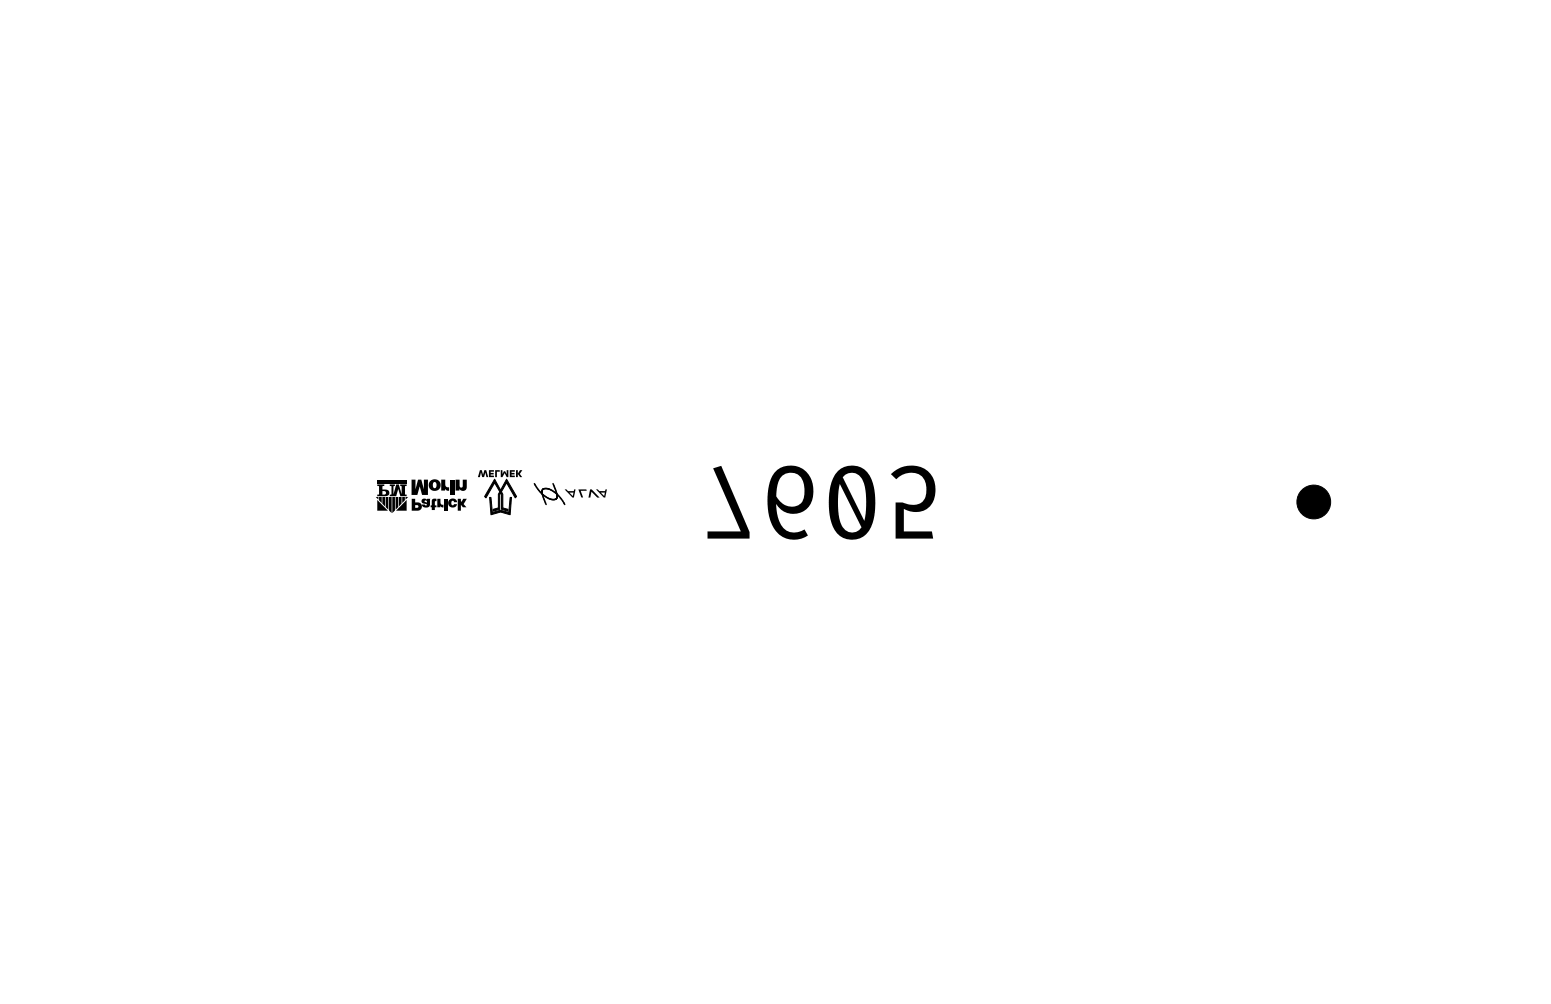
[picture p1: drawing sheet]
<svg xmlns="http://www.w3.org/2000/svg" width="432mm" height="279mm" viewBox="0 0 432 279" stroke-linecap="round" stroke-linejoin="round" font-family="sans-serif">
<path d="M148.8 134.6l.9 1.5 1.3 1.4M151 137.5a3.8 3.8 0 0 0 3.6 1.5l.2-.1M151 137.4l1 3M151 136.3v1.1M151.1 136.2l-.1 .1M151.2 136.1l-.1 .1M151.2 136.1h.1a3.4 3.4 0 0 1 3.4 1.1l.3 .3M151.2 136.1h.1M154 134.6l1 2.9M154.8 138.9h.1M155 137.5l.1 .8-.3 .6M155 137.5l1.3 1.4 .9 1.5" fill="none" stroke="#000" stroke-width=".42"/>
<g fill="#000" stroke="#000" stroke-width=".28">
<path d="M137.7 133.4l2.3 4.1v3.9l1.4 .3v.5l-1.8-.5v-4l-1.9-3.3-2.4 4.2-.4-.4zM141 133.4l2.8 4.8-.4 .4-2.4-4.2-1.9 3.3v4l-1.8 .5v-.5l1.4-.3v-3.9zM136.3 138.4h.4l.4 4.2 2.3-.6 2.2 .6 .4-4.2h.4l-.4 4.9-2.6-.8-2.7 .8z"/>
<circle cx="365.8" cy="139.7" r="4.7"/>
</g>
<g fill="#000">
<path d="M104.6 138.3h.7v.8zM105.5 138.3h.8v1.7l-.8-.8zM105 134.8h2v.4l-.5 .2v.8l1.6 .3 .3 .6-.2 .6-.8 .4h-2.4v-.5h2.1l.4-.5-.3-.4h-.7v.9h-1.2l.2-.1v-2.1l-.5-.2zM108.5 134.8h1.4v.4l-.4 .2v2.2l.8-2.8h.7l.8 2.7v-2.1l-.4-.2v-.4h1.8v.4l-.4 .2v2.1l.4 .2v.4h-1.7l-.6-2-.6 2h-1.8v-.4l.5-.2v-2.1l-.5-.2zM112 138.3h.7v.9l-.7 .8zM112.9 138.3h.7l-.7 .8zM105 133.5h8.2v1.1h-8.2zM114.6 138.8h1v1l1 .1 .6 .3 .3 .9-.5 .8-.6 .2h-1.8v-.8h1.6l.3-.3-.2-.4h-.7v.7h-1zM114.6 133.5h1.1v2.6l.7-2.6h.9l.7 2.6v-2.6h1.1v4.2h-1.6l-.6-2.3-.7 2.3h-1.6zM117.5 139l.7-.2 .7 .3v-.3h.9l-.1 1.8-.2 .4-1 .2-.8-.3-.3-.5h.9l.3 .3 .2-.3-1.2-.4-.3-.5h.9l.7 .4v-.3l-.4-.3-.3 .2h-.9zM119.8 133.8l1.1-.4 1.3 .4 .5 1.1-.4 1.2-1.2 .5-1.2-.4-.4-.6-.1-.6h1.1l.1 .6 .4 .3 .4-.3 .1-.7-.1-.6-.4-.2-.4 .3-.1 .6h-1.1zM120.4 139l1.1-.2v.7l-.4 .1v1h.4v.6h-.4v.7h-.9v-.7h-.3v-.6h.3z"/>
<path d="M121.7 138.8h.9l.1 1.3 .3 .3 .5 .1v.7h-.5l-.4-.4v.4h-.9zM122.8 133.5h1.2v1.7l.4 .3 .6 .1v1l-.6-.1-.5-.4v.4h-1.1zM125.1 139.1l1-.4 .9 .4 .2 .7h-.8l-.1-.4h-.3l-.3 .1-.1 .5 .4 .6 .4-.3h.8l-.3 .6-.8 .3-1-.3-.3-.9zM125.3 136.9h1.1v.8h-1.1zM125.3 133.5h1.1v3h-1.1zM126.8 133.5h1.1l.1 1.8 .4 .4 .4-.4v-1.8h1.2l-.1 2.1-.2 .7-1 .3-.8-.5v.4h-1.1zM127.4 138.8h.9l.2 .9 .5-.9h1l-.9 1.5 .8 .9h-1l-.6-.7v1.6h-.9zM133.6 130.8h.5l.4 1.3 .4-1.3h.5l.5 2h-.5l-.3-1.3-.3 1.3h-.6l-.3-1.4-.3 1.4h-.5zM136.1 130.8h1.4v.5h-.9v.3h.8v.4h-.8v.4h.9v.4h-1.4zM137.8 130.8h1.3v.5h-.8v1.5h-.5zM139.4 130.8h.5v1.1l.4-.8h.3l.5 .9v-1.2h.4v2h-.4l-.6-1.2-.6 1.2h-.5zM141.9 130.8h1.4v.5h-.9v.3h.8v.4h-.8v.4h.9v.4h-1.4z"/>
<path d="M143.7 130.8h.5v1l.6-1h.6l-.7 1.1 .7 .9h-.6l-.6-.9v.9h-.5zM157.2 136.2h.5l.4 .5h1.6l.1-.5h.4l-.4 2.3h-.4l-1.3-1.4h.4l1 .9 .2-.9h-1.6zM161 136.2h2.2l.1 .4h-1.6l.6 1.8h-.5zM165.9 136.2h.5l.5 .5h1.6l.1-.5h.4l-.5 2.3h-.4l-1.3-1.4h.5l.9 .9 .2-.9h-1.6zM164.3 136.2h.4l2.2 2.3h-.6l-1.6-1.7-.4 1.7h-.5zM198.5 130.3l2.3-.7 7.9 18.4v1.9h-11.7v-2h9.2zM216.4 130.8a6.4 6.4 0 0 1 7-.4 6.4 6.4 0 0 1 3.1 6.3 5.6 5.6 0 0 1-3.8 6 5.6 5.6 0 0 1-6.6-2.4 10.5 10.5 0 0 0 2 6.7 4.6 4.6 0 0 0 5.9 .3l.9 1.7a6.8 6.8 0 0 1-10.5-4.4l-.6-3.1-.1-3.4h2.4a4.6 4.6 0 0 0 6.9 2 7.1 7.1 0 0 0-.1-7.4 3.7 3.7 0 0 0-4-.9 3.7 3.7 0 0 0-2.5 3.2l-.3 3.1h-2.4a10.2 10.2 0 0 1 2.7-7.3zM233.3 131.1a5.8 5.8 0 0 1 9.7 3.3 20.8 20.8 0 0 1-.5 12.2 5.8 5.8 0 0 1-6 3.6 5.8 5.8 0 0 1-5.1-4.8l-.4-2.1-.3-3.4h2.6l.2 3.4a5.4 5.4 0 0 0 2.8 4.7 3.1 3.1 0 0 0 3.5-1.2l-6-12.2-.4 2.1-.1 3.2h-2.6a15.9 15.9 0 0 1 1.4-7.1h2.5l6 12.2a24.2 24.2 0 0 0-.1-10.6 3.3 3.3 0 0 0-2.4-2.7 3.3 3.3 0 0 0-3.5 1.1h-2.5zM106.5 138.3h.7v2.6l-.7-.7zM105 139.1l3 3h-3zM107.4 138.3h.7v3.6l-.7-.8zM108.3 138.3h.7v4.5l-.7-.8z"/>
<path d="M109.2 138.3h.8v3.7l-.8 .8zM110.1 138.3h.8v2.8l-.8 .8zM111.1 138.3h.7v1.9l-.7 .7zM113.2 139.1v3h-2.9zM123.7 138.8h.8v2.4h-.8zM123.7 141.5h.8v.6h-.8zM248 131.9a7.6 7.6 0 0 1 11 0 7.7 7.7 0 0 1-.1 9.1 6.1 6.1 0 0 1-7.3 .6v6.3h7.8l.4 2h-10.5v-10.1h2l.5 .2a5 5 0 0 0 5-.4 5.9 5.9 0 0 0-.2-7.1 5.4 5.4 0 0 0-7.1 .9z"/>
</g>
</svg>
